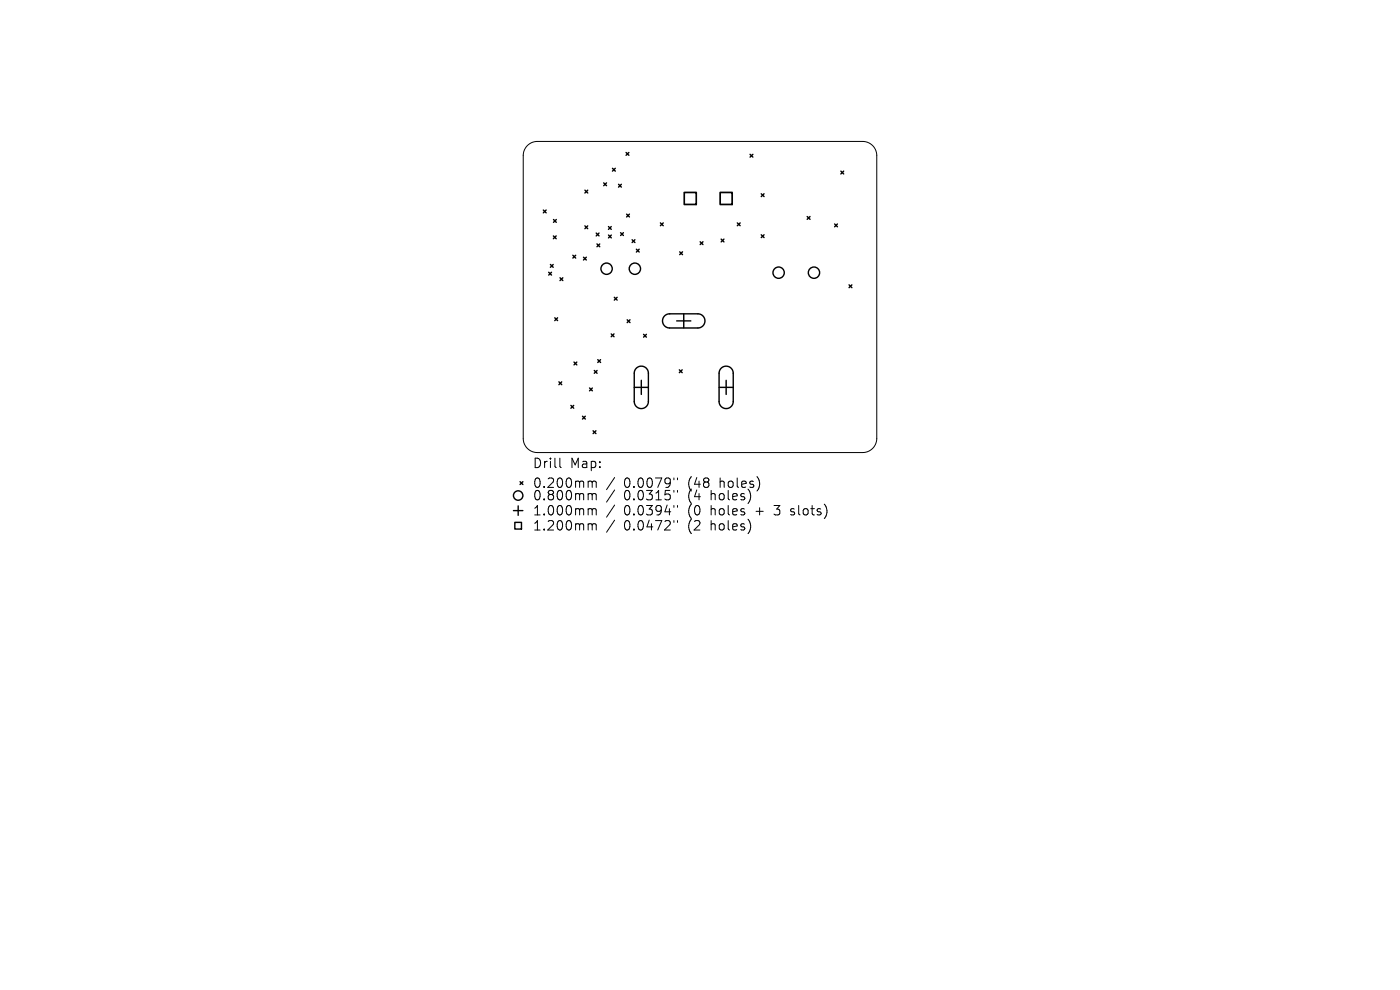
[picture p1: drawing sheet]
<svg xmlns="http://www.w3.org/2000/svg" width="297mm" height="210mm" viewBox="0 0 297 210" stroke-linecap="round" stroke-linejoin="round" font-family="sans-serif">
<defs><g id="words">
<g font-size="2.8">
<text x="112.9" y="99.6">Drill</text>
<text x="120.9" y="99.6">Map:</text>
<text x="112.9" y="103.8">0.200mm</text>
<text x="112.9" y="106.4">0.800mm</text>
<text x="132.4" y="103.8">0.0079&quot;</text>
<text x="132.4" y="106.4">0.0315&quot;</text>
<text x="146.1" y="103.8">(48</text>
<text x="146.1" y="106.4">(4</text>
<text x="151.1" y="106.4">holes)</text>
<text x="153" y="103.8">holes)</text>
<text x="112.9" y="109.6">1.000mm</text>
<text x="112.9" y="112.8">1.200mm</text>
<text x="132.4" y="109.6">0.0394&quot;</text>
<text x="132.4" y="112.8">0.0472&quot;</text>
<text x="146.1" y="109.6">(0</text>
<text x="146.1" y="112.8">(2</text>
<text x="151.1" y="109.6">holes</text>
<text x="151.1" y="112.8">holes)</text>
<text x="160.8" y="109.6">+</text>
<text x="165" y="109.6">3</text>
<text x="168.6" y="109.6">slots)</text>
</g>
</g></defs>
<g fill="none" stroke="#000" stroke-width=".21">
<path d="M111.9 30.9a3 3 0 0 1 2.1-.9h69a3 3 0 0 1 3 3v60a3 3 0 0 1-3 3h-69a3 3 0 0 1-3-3v-60a3 3 0 0 1 .9-2.1zM118.8 97.2v1.7l.3 .3M125.1 102.1h.2l.3 .2M125.1 104.7l.4 .1 .1 .2M125.1 107.9l.4 .1 .1 .2M125.1 111.1l.4 .1 .1 .2M125.6 102.3l.3-.2 .5 .1 .1 1.2M125.6 102.3v1.1M125.6 105v1M125.6 108.2v1M125.6 111.4v1M125.6 105l.3-.3 .5 .1 .1 1.2"/>
<path d="M125.6 108.2l.3-.3 .5 .1 .1 1.2M125.6 111.4l.3-.3 .5 .1 .1 1.2M130.4 101.3l-1.7 2.6M130.4 103.9l-1.7 2.6M130.4 107.1l-1.7 2.6M130.4 110.3l-1.7 2.6M143 101.4v.4M143 104v.4M143 107.2v.4M143 110.4v.4M143.7 101.4v.4M143.7 104v.4"/>
<path d="M143.7 107.2v.4M143.7 110.4v.4M167.7 109.1l.2 .1M167.8 108v.5"/>
</g>
<g fill="none" stroke="#000" stroke-width=".3">
<path d="M128.1 38.8l.6 .6M128.7 38.8l-.6 .6M129.9 35.7l.6 .6M130.5 35.7l-.6 .6M131.2 39.1l.6 .6M131.8 39.1l-.6 .6M132.8 32.3l.6 .6M133.4 32.3l-.6 .6M159.1 32.7l.6 .6M159.7 32.7l-.6 .6M178.4 36.3l.6 .6M179 36.3l-.6 .6"/>
<path d="M115.3 44.6l.6 .6M115.9 44.6l-.6 .6M116.4 57.8l.6 .6M116.8 56.1l.6 .6M117 57.8l-.6 .6M117.4 56.1l-.6 .6M117.4 50l.6 .6M117.4 46.6l.6 .6M118 50l-.6 .6M118 46.6l-.6 .6M118.8 58.9l.6 .6M119.4 58.9l-.6 .6"/>
<path d="M121.5 54.1l.6 .6M122.1 54.1l-.6 .6M123.8 54.6l.6 .6M124.1 47.9l.6 .6M124.1 40.3l.6 .6M124.4 54.6l-.6 .6M124.7 47.9l-.6 .6M124.7 40.3l-.6 .6M126.5 49.4l.6 .6M126.6 51.7l.6 .6M127.1 49.4l-.6 .6M127.2 51.7l-.6 .6"/>
<path d="M129.1 48.1l.6 .6M129.1 49.9l.6 .6M129.7 48.1l-.6 .6M129.7 49.9l-.6 .6M131.7 49.4l.6 .6M132.3 49.4l-.6 .6M132.9 45.4l.6 .6M133.5 45.4l-.6 .6M134.1 50.9l.6 .6M134.7 50.9l-.6 .6M135 52.9l.6 .6M135.6 52.9l-.6 .6"/>
<path d="M140.1 47.3l.6 .6M140.7 47.3l-.6 .6M144.2 53.4l.6 .6M144.8 53.4l-.6 .6M148.5 51.3l.6 .6M149.1 51.3l-.6 .6M153 50.7l.6 .6M153.6 50.7l-.6 .6M156.4 47.3l.6 .6M157 47.3l-.6 .6M161.5 41.1l.6 .6M161.5 49.8l.6 .6"/>
<path d="M162.1 41.1l-.6 .6M162.1 49.8l-.6 .6M171.2 45.9l.6 .6M171.8 45.9l-.6 .6M177.1 47.5l.6 .6M177.7 47.5l-.6 .6M117.7 67.4l.6 .6M118.3 67.4l-.6 .6M121.8 76.8l.6 .6M122.4 76.8l-.6 .6M126.1 78.6l.6 .6M126.7 78.6l-.6 .6"/>
<path d="M126.8 76.3l.6 .6M127.4 76.3l-.6 .6M129.7 70.8l.6 .6M130.3 70.8l-.6 .6M130.3 63.1l.6 .6M130.9 63.1l-.6 .6M133.1 67.8l.6 .6M133.7 67.8l-.6 .6M135 78.1a1.5 1.5 0 0 1 1.6-.3 1.5 1.5 0 0 1 1 1.4v6a1.5 1.5 0 0 1-1.5 1.5 1.5 1.5 0 0 1-1.5-1.5v-6.2zM136.5 70.9l.6 .6M137.1 70.9l-.6 .6M141 67l.9-.4h6.2a1.5 1.5 0 0 1 1.5 1.5 1.5 1.5 0 0 1-1.5 1.5h-6a1.5 1.5 0 0 1-1.4-1 1.5 1.5 0 0 1 .3-1.6z"/>
<path d="M143.6 68.1h3M144.1 78.5l.6 .6M144.7 78.5l-.6 .6M145.1 66.6v3M153 78.1a1.5 1.5 0 0 1 1.6-.3 1.5 1.5 0 0 1 1 1.4v6a1.5 1.5 0 0 1-1.5 1.5 1.5 1.5 0 0 1-1.5-1.5v-6.2zM180.1 60.4l.6 .6M180.7 60.4l-.6 .6M118.6 81l.6 .6M119.2 81l-.6 .6M121.1 86l.6 .6M121.7 86l-.6 .6M123.6 88.3l.6 .6"/>
<path d="M124.2 88.3l-.6 .6M125.1 82.3l.6 .6M125.7 82.3l-.6 .6M125.8 91.4l.6 .6M126.4 91.4l-.6 .6M134.6 82.2h3M136.1 80.7v3M152.6 82.2h3M154.1 80.7v3M108.9 108.3h2M109.2 110.8h1.4v1.4h-1.4zM109.9 107.3v2"/>
<path d="M110.3 102.2l.6 .6M110.9 102.2l-.6 .6"/>
<circle cx="128.7" cy="57" r="1.2"/>
<circle cx="134.7" cy="57" r="1.2"/>
<circle cx="165.2" cy="57.8" r="1.2"/>
<circle cx="172.7" cy="57.8" r="1.2"/>
<circle cx="109.9" cy="105.1" r="1"/>
</g>
<path d="M145.2 40.8h2.5v2.6h-2.5zM152.8 40.8h2.5v2.6h-2.5z" fill="none" stroke="#000" stroke-width=".36"/>
<use href="#words"/>
</svg>
